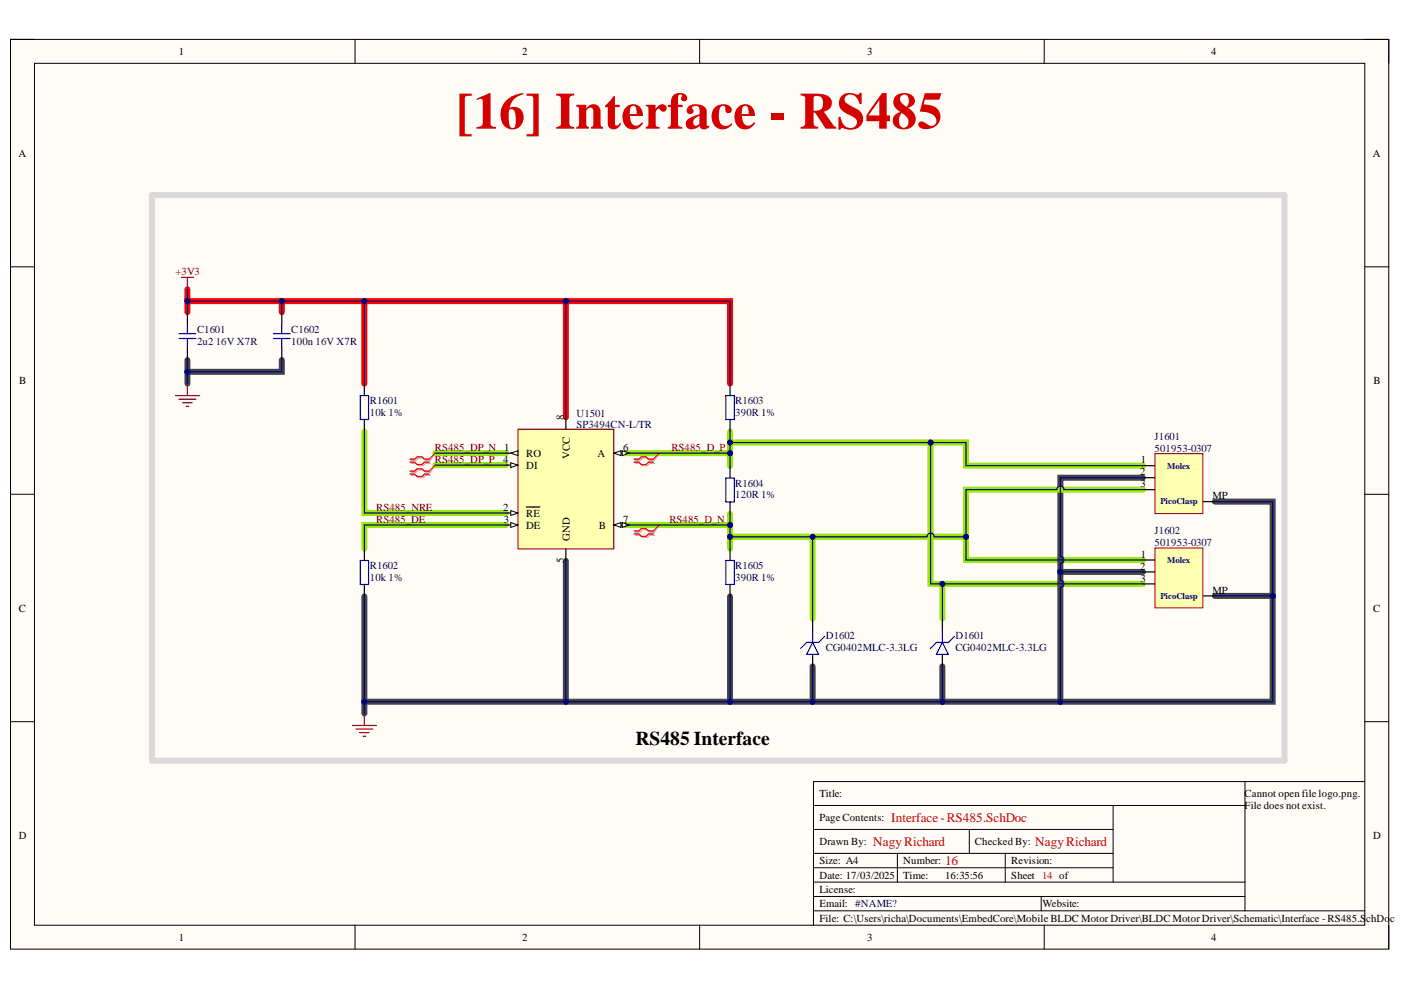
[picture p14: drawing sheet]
<svg xmlns="http://www.w3.org/2000/svg" width="297mm" height="210mm" viewBox="0 0 297 210" stroke-linecap="round" stroke-linejoin="round" font-family="sans-serif">
<defs><g id="words">
<text font-size="11" fill="#d50000" x="96.7" y="27.3">[16] Interface - RS485</text>
<text font-size="4.1" x="134.7" y="157.9">RS485 Interface</text>
<g font-size="2.8" fill="#d50000">
<text x="185.1" y="179.4">NagyRichard</text>
<text x="189" y="174.3">Interface-RS485.SchDoc</text>
<text x="219.5" y="179.4">NagyRichard</text>
<text x="200.4" y="183.4">16</text>
</g>
<g font-size="2.3">
<text x="37.9" y="11.7">1</text>
<text x="110.7" y="11.7">2</text>
<text x="183.9" y="11.7">3</text>
<text x="256.8" y="11.7">4</text>
<text x="3.9" y="33.3">A</text>
<text x="291" y="33.3">A</text>
<text x="4.1" y="81.4">B</text>
<text x="291.2" y="81.4">B</text>
<text x="119.5" y="89" transform="rotate(-90 119.5 89)">8</text>
<text x="106.9" y="95.6">1</text>
<text x="132.1" y="95.6">6</text>
<text x="106.7" y="98.2">4</text>
<text x="111.6" y="96.9">RO</text>
<text x="111.6" y="99.4">DI</text>
<text x="120.8" y="97.4" transform="rotate(-90 120.8 97.4)">VCC</text>
<text x="126.7" y="96.9">A</text>
<text x="241.7" y="100.8">2</text>
<text x="241.9" y="98.3">1</text>
<text x="241.8" y="103.3">3</text>
<text x="257" y="105.9">MP</text>
<text x="106.7" y="108.3">2</text>
<text x="106.8" y="110.8">3</text>
<text x="111.6" y="109.6">RE</text>
<text x="111.6" y="112.1">DE</text>
<text x="127" y="112.1">B</text>
<text x="132.1" y="110.8">7</text>
<text x="119.5" y="119.4" transform="rotate(-90 119.5 119.4)">5</text>
<text x="120.8" y="114.6" transform="rotate(-90 120.8 114.6)">GND</text>
<text x="241.9" y="118.3">1</text>
<text x="241.7" y="120.8">2</text>
<text x="241.8" y="123.3">3</text>
<text x="257" y="125.9">MP</text>
<text x="4" y="129.7">C</text>
<text x="291.1" y="129.7">C</text>
<text x="173.7" y="169">Title:</text>
<text x="263.9" y="169">Cannot open file logo.png.</text>
<text x="263.9" y="171.6">File does not exist.</text>
<text x="4" y="177.9">D</text>
<text x="173.7" y="179.2">Drawn By:</text>
<text x="173.7" y="174.1">Page Contents:</text>
<text x="206.7" y="179.2">Checked By:</text>
<text x="291.1" y="177.9">D</text>
<text x="173.7" y="183.2">Size: A4</text>
<text x="191.5" y="183.2">Number:</text>
<text x="214.4" y="183.2">Revision:</text>
<text x="173.7" y="186.3">Date: 17/03/2025</text>
<text x="173.7" y="189.3">License:</text>
<text x="191.5" y="186.3">Time:</text>
<text x="200.4" y="186.3">16:35:56</text>
<text x="214.4" y="186.3">Sheet 14 of</text>
<text x="173.7" y="195.4">File: C:\Users\richa\Documents\EmbedCore\Mobile BLDC Motor Driver\BLDC Motor Driver\Schematic\Interface - RS485.SchDo</text>
<text x="173.7" y="192.4">Email: #NAME?</text>
<text x="221" y="192.4">Website:</text>
<text x="294.7" y="195.4">c</text>
<text x="37.9" y="199.5">1</text>
<text x="110.7" y="199.5">2</text>
<text x="183.9" y="199.5">3</text>
<text x="256.8" y="199.5">4</text>
</g>
<g font-size="2.3" fill="#800000">
<text x="37.2" y="58.3">+3V3</text>
<text x="92.2" y="95.6">RS485_DP_N</text>
<text x="142.3" y="95.6">RS485_D_P</text>
<text x="92.2" y="98.2">RS485_DP_P</text>
<text x="79.8" y="108.3">RS485_NRE</text>
<text x="79.8" y="110.8">RS485_DE</text>
<text x="141.9" y="110.8">RS485_D_N</text>
</g>
<g font-size="2.3" fill="#000080">
<text x="41.8" y="70.5">C1601</text>
<text x="61.7" y="70.5">C1602</text>
<text x="41.8" y="73.1">2u2</text>
<text x="45.7" y="73.1">16V X7R</text>
<text x="61.7" y="73.1">100n 16V X7R</text>
<text x="78.4" y="85.7">R1601</text>
<text x="78.4" y="88.2">10k 1%</text>
<text x="122.2" y="88.4">U1501</text>
<text x="155.9" y="85.7">R1603</text>
<text x="155.9" y="88.2">390R 1%</text>
<text x="122.2" y="90.8">SP3494CN-L/TR</text>
<text x="244.8" y="93.4">J1601</text>
<text x="244.8" y="95.8">501953-0307</text>
<text x="155.9" y="103.2">R1604</text>
<text x="155.9" y="105.7">120R 1%</text>
<text x="244.8" y="113.3">J1602</text>
<text x="244.8" y="115.8">501953-0307</text>
<text x="78.4" y="120.6">R1602</text>
<text x="78.4" y="123.2">10k 1%</text>
<text x="155.9" y="120.6">R1605</text>
<text x="155.9" y="123.2">390R 1%</text>
<text x="175.1" y="135.5">D1602</text>
<text x="202.6" y="135.5">D1601</text>
<text x="175.1" y="138">CG0402MLC-3.3LG</text>
<text x="202.6" y="138">CG0402MLC-3.3LG</text>
</g>
<g font-size="1.9" fill="#000080">
<text x="247.5" y="99.4">Molex</text>
<text x="246" y="107">PicoClasp</text>
<text x="247.5" y="119.4">Molex</text>
<text x="246" y="127">PicoClasp</text>
</g>
</g></defs>
<path d="M2.2 8.4h292.2v192.8h-292.2z" fill-rule="evenodd" fill="#fffcf8"/>
<path d="M2.2 8.4h292.2v192.8h-292.2z" fill="none" stroke="#000" stroke-width=".21"/>
<path d="M7.3 13.4h282.1v182.8h-282.1z" fill-rule="evenodd" fill="#fffcf8"/>
<g fill="none" stroke="#000" stroke-width=".21">
<path d="M2.2 8.3h5.1M7.3 13.4h282.1v182.8h-282.1zM75.3 8.3v5.1M148.3 8.3v5.1M221.4 8.4v5M289.4 8.4h5v5M2.2 56.6h5.1M289.4 56.6h5M2.2 104.8h5.1M289.4 104.8h5M2.2 153h5.1M289.4 153h5"/>
<path d="M172.5 175.9h63.5M172.5 170.8h91.5M205.5 175.9v5M236 170.8v16.2M264 165.7v27.4M289.4 165.7h-116.9v30.5M75.3 196.2v5M148.3 196.2v5M172.5 180.9h63.5M172.5 187h91.5M172.5 184h63.5M172.5 190.1h91.5"/>
<path d="M172.5 193.1h116.9M190.3 180.9v6.1M213.1 180.9v6.1M220.8 190.1v3M221.4 196.2v5M294.4 196.2v5"/>
</g>
<path d="M39.7 76.3v5M59.7 76.3v2.5h-20M120 118.9v29.9M242.3 101.3h-17.5v20M257.6 106.4h12.2v19.9h-12.2M77.3 126.5v24.8M154.8 126.5v22.3M242.3 121.3h-17.5v27.5M269.8 126.3v22.5h-192.5M172.3 141.3v7.5M199.8 141.3v7.5" fill="none" stroke="#434343" stroke-width="1.3"/>
<path d="M39.7 66.2v-2.4h80.3v24.7M39.7 61.3v2.5M59.7 63.8v2.4M77.3 63.8v17.5M120 63.8h34.8v17.5" fill="none" stroke="#f00" stroke-width="1.3"/>
<g fill="none" stroke="#98ea01" stroke-width="1.3">
<path d="M77.3 91.5v17.3h30M92.3 98.6h15M92.3 96.1h15M132.7 96.1h22.1v2.7M154.8 91.5v4.6M154.8 93.8h50v4.9h37.5M197.3 93.8v30h45M107.3 111.3h-30v5M154.8 109v2.3h-22.1M154.8 111.3v5M172.3 113.8v17.3M204.8 113.8v4.9h37.5"/>
<path d="M242.3 103.8h-37.5v10h-50M199.8 123.8v7.3"/>
</g>
<path d="M109.8 91h20.3v25.4h-20.3z" fill-rule="evenodd" fill="#ffffb0"/>
<path d="M109.8 91h20.3v25.4h-20.3z" fill="none" stroke="#800000" stroke-width=".21"/>
<path d="M107.3 96.1h2.5" fill="none" stroke="#000" stroke-width=".25"/>
<path d="M108.3 96.1l1.5-.5v1z" fill="#f8fcff"/>
<path d="M108.3 96.1l1.5-.5v1z" fill="none" stroke="#000" stroke-width=".21"/>
<path d="M107.3 108.8h2.5" fill="none" stroke="#000" stroke-width=".25"/>
<path d="M108.3 108.3l1.5 .5-1.5 .5z" fill="#f8fcff"/>
<path d="M108.3 108.3l1.5 .5-1.5 .5z" fill="none" stroke="#000" stroke-width=".21"/>
<path d="M107.3 111.3h2.5M111.6 107.5h2.9" fill="none" stroke="#000" stroke-width=".25"/>
<path d="M108.3 110.8l1.5 .5-1.5 .5z" fill="#f8fcff"/>
<path d="M108.3 110.8l1.5 .5-1.5 .5z" fill="none" stroke="#000" stroke-width=".21"/>
<path d="M107.3 98.6h2.5" fill="none" stroke="#000" stroke-width=".25"/>
<path d="M108.3 98.1l1.5 .5-1.5 .5z" fill="#f8fcff"/>
<path d="M108.3 98.1l1.5 .5-1.5 .5z" fill="none" stroke="#000" stroke-width=".21"/>
<path d="M130.1 96.1h2.6M120 116.4v2.5" fill="none" stroke="#000" stroke-width=".25"/>
<path d="M130.1 96.1l1.6-.5v1z" fill="#f8fcff"/>
<path d="M130.1 96.1l1.6-.5v1z" fill="none" stroke="#000" stroke-width=".21"/>
<path d="M131.9 95.6l1.5 .5-1.5 .5z" fill="#f8fcff"/>
<path d="M131.9 95.6l1.5 .5-1.5 .5z" fill="none" stroke="#000" stroke-width=".21"/>
<path d="M130.1 111.3h2.6" fill="none" stroke="#000" stroke-width=".25"/>
<path d="M130.1 111.3l1.6-.5v1z" fill="#f8fcff"/>
<path d="M130.1 111.3l1.6-.5v1z" fill="none" stroke="#000" stroke-width=".21"/>
<path d="M131.9 110.8l1.5 .5-1.5 .5z" fill="#f8fcff"/>
<path d="M131.9 110.8l1.5 .5-1.5 .5z" fill="none" stroke="#000" stroke-width=".21"/>
<g fill="none" stroke="#000" stroke-width=".25">
<path d="M39.7 66.2v2.5M39.7 73.8v2.5M59.7 66.2v2.5M59.7 73.8v2.5M77.3 81.3v2.6M77.3 88.9v2.6M120 88.5v2.5M154.8 81.3v2.6M154.8 88.9v2.6M154.8 98.8v2.6M242.3 98.7h2.6M77.3 116.3v2.5"/>
<path d="M154.8 106.4v2.6M154.8 116.3v2.5M242.3 101.3h2.6M242.3 103.8h2.6M255 106.4h2.6M77.3 123.9v2.6M154.8 123.9v2.6"/>
</g>
<g fill="none" stroke="#00f" stroke-width=".25">
<path d="M38 71.8h3.5M38 70.8h3.5M39.7 68.7v2.1M39.7 71.8v2M58 71.8h3.5M58 70.8h3.5M59.7 68.7v2.1M59.7 71.8v2M76.4 83.9h1.7v5h-1.7zM153.9 83.9h1.8v5h-1.8zM76.4 118.8h1.7v5.1h-1.7zM153.9 118.8h1.8v5.1h-1.8z"/>
<path d="M153.9 101.4h1.8v5h-1.8z"/>
</g>
<path d="M38.5 58.8h2.5M39.7 58.8v2.5M37.2 83.9h5.1M38 84.6h3.5M38.7 85.4h2.1M39.5 86.2h.5M39.7 81.3v2.6M74.7 153.8h5.1M75.5 154.6h3.5M76.2 155.3h2.1M77 156.1h.5M77.3 151.3v2.5" fill="none" stroke="#800000" stroke-width=".25"/>
<path d="M244.9 96.2h10.1v12.7h-10.1z" fill-rule="evenodd" fill="#ffffb0"/>
<path d="M244.9 96.2h10.1v12.7h-10.1z" fill="none" stroke="#800000" stroke-width=".21"/>
<path d="M242.3 118.7h2.6M242.3 121.3h2.6M242.3 123.8h2.6M255 126.3h2.6" fill="none" stroke="#000" stroke-width=".25"/>
<path d="M244.9 116.2h10.1v12.7h-10.1z" fill-rule="evenodd" fill="#ffffb0"/>
<path d="M244.9 116.2h10.1v12.7h-10.1z" fill="none" stroke="#800000" stroke-width=".21"/>
<path d="M32.2 41.4h240.1v119.9h-240.1z" fill="none" stroke="#d9d9d9" stroke-width="1.3"/>
<path d="M87.2 98.2h1l.5 .5h1l.5-.5h1M87.2 97.6h1l.5-.5h1l.5 .5h1M134.7 98.2h1l.5 .5h1l.5-.5h1.1M134.7 97.6h1l.5-.5h1l.5 .5h1.1M87.2 100.8h1l.5 .5h1l.5-.5h1M87.2 100.1h1l.5-.5h1l.5 .5h1M134.7 113.5h1l.5 .5h1l.5-.5h1.1M134.7 112.8h1l.5-.5h1l.5 .5h1.1" fill="none" stroke="#d0a19e" stroke-width=".25"/>
<path d="M92.3 96.1l-1.1 1.5M92.3 98.6l-1.1 1.5M139.8 96.1l-1 1.5M139.8 111.3l-1 1.5" fill="none" stroke="#d0a19e" stroke-width=".21"/>
<path d="M86.9 98h1l.6 .5h1l.5-.5h1M86.9 97.4h1l.6-.6h1l.5 .6h1M86.9 99.9h1l.6-.5h1l.5 .5h1M134.4 98h1.1l.5 .5h1l.5-.5h1M134.4 97.4h1.1l.5-.6h1l.5 .6h1M86.9 100.5h1l.6 .5h1l.5-.5h1M134.4 113.2h1.1l.5 .5h1l.5-.5h1M134.4 112.6h1.1l.5-.5h1l.5 .5h1" fill="none" stroke="#f00" stroke-width=".25"/>
<path d="M92.3 96.1l-1.3 1.3M92.3 98.6l-1.3 1.3M139.8 96.1l-1.3 1.3M139.8 111.3l-1.3 1.3" fill="none" stroke="#f00" stroke-width=".21"/>
<path d="M172.3 131.1v2.6M172.3 138.7v2.6M199.8 131.1v2.6M199.8 138.8v2.5" fill="none" stroke="#000" stroke-width=".25"/>
<path d="M172.3 136.2l1.3 2.6h-2.6zM172.3 133.7v2.5M174.8 134.9l-1.2 1.3h-2.6l-1.2 1.3M199.8 136.2l1.3 2.6h-2.6zM199.8 133.7v2.5M202.3 134.9l-1.2 1.3h-2.6l-1.2 1.3" fill="none" stroke="#00f" stroke-width=".25"/>
<path d="M59.7 76.3v2.5h-20" fill="none" stroke="#000080" stroke-width=".25"/>
<circle cx="39.7" cy="78.8" r=".51" fill="#000080"/>
<circle cx="39.7" cy="78.8" r=".51" fill="none" stroke="#000080" stroke-width=".21"/>
<path d="M39.7 61.3v2.5" fill="none" stroke="#000080" stroke-width=".25"/>
<circle cx="39.7" cy="63.8" r=".51" fill="#000080"/>
<circle cx="39.7" cy="63.8" r=".51" fill="none" stroke="#000080" stroke-width=".21"/>
<path d="M59.7 63.8v2.4" fill="none" stroke="#000080" stroke-width=".25"/>
<circle cx="59.7" cy="63.8" r=".51" fill="#000080"/>
<circle cx="59.7" cy="63.8" r=".51" fill="none" stroke="#000080" stroke-width=".21"/>
<path d="M77.3 63.8v17.5" fill="none" stroke="#000080" stroke-width=".25"/>
<circle cx="77.3" cy="63.8" r=".51" fill="#000080"/>
<circle cx="77.3" cy="63.8" r=".51" fill="none" stroke="#000080" stroke-width=".21"/>
<path d="M120 63.8h34.8v17.5M92.3 98.6h15M92.3 96.1h15" fill="none" stroke="#000080" stroke-width=".25"/>
<circle cx="120" cy="63.8" r=".51" fill="#000080"/>
<circle cx="120" cy="63.8" r=".51" fill="none" stroke="#000080" stroke-width=".21"/>
<path d="M204.8 113.8v4.9h37.5" fill="none" stroke="#000080" stroke-width=".25"/>
<circle cx="204.8" cy="113.8" r=".51" fill="#000080"/>
<circle cx="204.8" cy="113.8" r=".51" fill="none" stroke="#000080" stroke-width=".21"/>
<path d="M39.7 76.3v5" fill="none" stroke="#000080" stroke-width=".25"/>
<circle cx="39.7" cy="78.8" r=".51" fill="#000080"/>
<circle cx="39.7" cy="78.8" r=".51" fill="none" stroke="#000080" stroke-width=".21"/>
<path d="M39.7 66.2v-2.4h80.3v24.7" fill="none" stroke="#000080" stroke-width=".25"/>
<circle cx="120" cy="63.8" r=".51" fill="#000080"/>
<circle cx="120" cy="63.8" r=".51" fill="none" stroke="#000080" stroke-width=".21"/>
<circle cx="77.3" cy="63.8" r=".51" fill="#000080"/>
<circle cx="77.3" cy="63.8" r=".51" fill="none" stroke="#000080" stroke-width=".21"/>
<circle cx="59.7" cy="63.8" r=".51" fill="#000080"/>
<circle cx="59.7" cy="63.8" r=".51" fill="none" stroke="#000080" stroke-width=".21"/>
<circle cx="39.7" cy="63.8" r=".51" fill="#000080"/>
<circle cx="39.7" cy="63.8" r=".51" fill="none" stroke="#000080" stroke-width=".21"/>
<path d="M77.3 91.5v17.3h30M107.3 111.3h-30v5M257.6 106.4h12.2v19.9h-12.2" fill="none" stroke="#000080" stroke-width=".25"/>
<circle cx="269.8" cy="126.3" r=".51" fill="#000080"/>
<circle cx="269.8" cy="126.3" r=".51" fill="none" stroke="#000080" stroke-width=".21"/>
<path d="M154.8 109v2.3h-22.1" fill="none" stroke="#000080" stroke-width=".25"/>
<circle cx="154.8" cy="111.3" r=".51" fill="#000080"/>
<circle cx="154.8" cy="111.3" r=".51" fill="none" stroke="#000080" stroke-width=".21"/>
<path d="M132.7 96.1h22.1v2.7" fill="none" stroke="#000080" stroke-width=".25"/>
<circle cx="154.8" cy="96.1" r=".51" fill="#000080"/>
<circle cx="154.8" cy="96.1" r=".51" fill="none" stroke="#000080" stroke-width=".21"/>
<path d="M154.8 91.5v4.6" fill="none" stroke="#000080" stroke-width=".25"/>
<circle cx="154.8" cy="96.1" r=".51" fill="#000080"/>
<circle cx="154.8" cy="96.1" r=".51" fill="none" stroke="#000080" stroke-width=".21"/>
<circle cx="154.8" cy="93.8" r=".51" fill="#000080"/>
<circle cx="154.8" cy="93.8" r=".51" fill="none" stroke="#000080" stroke-width=".21"/>
<path d="M197.3 93.8v30h45" fill="none" stroke="#000080" stroke-width=".25"/>
<circle cx="199.8" cy="123.8" r=".51" fill="#000080"/>
<circle cx="199.8" cy="123.8" r=".51" fill="none" stroke="#000080" stroke-width=".21"/>
<circle cx="197.3" cy="93.8" r=".51" fill="#000080"/>
<circle cx="197.3" cy="93.8" r=".51" fill="none" stroke="#000080" stroke-width=".21"/>
<path d="M242.3 101.3h-17.5v16.7a.76 .76 0 0 1 .8 .7 .76 .76 0 0 1-.8 .8v1.8" fill="none" stroke="#000080" stroke-width=".25"/>
<circle cx="224.8" cy="121.3" r=".51" fill="#000080"/>
<circle cx="224.8" cy="121.3" r=".51" fill="none" stroke="#000080" stroke-width=".21"/>
<path d="M242.3 121.3h-17.5v1.7a.76 .76 0 0 1 .8 .8 .76 .76 0 0 1-.8 .8v24.2" fill="none" stroke="#000080" stroke-width=".25"/>
<circle cx="224.8" cy="121.3" r=".51" fill="#000080"/>
<circle cx="224.8" cy="121.3" r=".51" fill="none" stroke="#000080" stroke-width=".21"/>
<circle cx="224.8" cy="148.8" r=".51" fill="#000080"/>
<circle cx="224.8" cy="148.8" r=".51" fill="none" stroke="#000080" stroke-width=".21"/>
<path d="M77.3 126.5v24.8" fill="none" stroke="#000080" stroke-width=".25"/>
<circle cx="77.3" cy="148.8" r=".51" fill="#000080"/>
<circle cx="77.3" cy="148.8" r=".51" fill="none" stroke="#000080" stroke-width=".21"/>
<path d="M269.8 126.3v22.5h-192.5" fill="none" stroke="#000080" stroke-width=".25"/>
<circle cx="77.3" cy="148.8" r=".51" fill="#000080"/>
<circle cx="77.3" cy="148.8" r=".51" fill="none" stroke="#000080" stroke-width=".21"/>
<circle cx="120" cy="148.8" r=".51" fill="#000080"/>
<circle cx="120" cy="148.8" r=".51" fill="none" stroke="#000080" stroke-width=".21"/>
<circle cx="154.8" cy="148.8" r=".51" fill="#000080"/>
<circle cx="154.8" cy="148.8" r=".51" fill="none" stroke="#000080" stroke-width=".21"/>
<circle cx="172.3" cy="148.8" r=".51" fill="#000080"/>
<circle cx="172.3" cy="148.8" r=".51" fill="none" stroke="#000080" stroke-width=".21"/>
<circle cx="199.8" cy="148.8" r=".51" fill="#000080"/>
<circle cx="199.8" cy="148.8" r=".51" fill="none" stroke="#000080" stroke-width=".21"/>
<circle cx="224.8" cy="148.8" r=".51" fill="#000080"/>
<circle cx="224.8" cy="148.8" r=".51" fill="none" stroke="#000080" stroke-width=".21"/>
<circle cx="269.8" cy="126.3" r=".51" fill="#000080"/>
<circle cx="269.8" cy="126.3" r=".51" fill="none" stroke="#000080" stroke-width=".21"/>
<path d="M120 118.9v29.9" fill="none" stroke="#000080" stroke-width=".25"/>
<circle cx="120" cy="148.8" r=".51" fill="#000080"/>
<circle cx="120" cy="148.8" r=".51" fill="none" stroke="#000080" stroke-width=".21"/>
<path d="M154.8 126.5v22.3" fill="none" stroke="#000080" stroke-width=".25"/>
<circle cx="154.8" cy="148.8" r=".51" fill="#000080"/>
<circle cx="154.8" cy="148.8" r=".51" fill="none" stroke="#000080" stroke-width=".21"/>
<path d="M154.8 111.3v5" fill="none" stroke="#000080" stroke-width=".25"/>
<circle cx="154.8" cy="111.3" r=".51" fill="#000080"/>
<circle cx="154.8" cy="111.3" r=".51" fill="none" stroke="#000080" stroke-width=".21"/>
<circle cx="154.8" cy="113.8" r=".51" fill="#000080"/>
<circle cx="154.8" cy="113.8" r=".51" fill="none" stroke="#000080" stroke-width=".21"/>
<path d="M242.3 103.8h-16.7a.76 .76 0 0 0-.8-.7 .76 .76 0 0 0-.7 .7h-19.3v10h-6.7a.76 .76 0 0 0-.8-.8 .76 .76 0 0 0-.8 .8h-41.7" fill="none" stroke="#000080" stroke-width=".25"/>
<circle cx="154.8" cy="113.8" r=".51" fill="#000080"/>
<circle cx="154.8" cy="113.8" r=".51" fill="none" stroke="#000080" stroke-width=".21"/>
<circle cx="172.3" cy="113.8" r=".51" fill="#000080"/>
<circle cx="172.3" cy="113.8" r=".51" fill="none" stroke="#000080" stroke-width=".21"/>
<circle cx="204.8" cy="113.8" r=".51" fill="#000080"/>
<circle cx="204.8" cy="113.8" r=".51" fill="none" stroke="#000080" stroke-width=".21"/>
<path d="M154.8 93.8h50v4.9h37.5" fill="none" stroke="#000080" stroke-width=".25"/>
<circle cx="197.3" cy="93.8" r=".51" fill="#000080"/>
<circle cx="197.3" cy="93.8" r=".51" fill="none" stroke="#000080" stroke-width=".21"/>
<circle cx="154.8" cy="93.8" r=".51" fill="#000080"/>
<circle cx="154.8" cy="93.8" r=".51" fill="none" stroke="#000080" stroke-width=".21"/>
<path d="M172.3 141.3v7.5" fill="none" stroke="#000080" stroke-width=".25"/>
<circle cx="172.3" cy="148.8" r=".51" fill="#000080"/>
<circle cx="172.3" cy="148.8" r=".51" fill="none" stroke="#000080" stroke-width=".21"/>
<path d="M172.3 113.8v17.3" fill="none" stroke="#000080" stroke-width=".25"/>
<circle cx="172.3" cy="113.8" r=".51" fill="#000080"/>
<circle cx="172.3" cy="113.8" r=".51" fill="none" stroke="#000080" stroke-width=".21"/>
<path d="M199.8 123.8v7.3" fill="none" stroke="#000080" stroke-width=".25"/>
<circle cx="199.8" cy="123.8" r=".51" fill="#000080"/>
<circle cx="199.8" cy="123.8" r=".51" fill="none" stroke="#000080" stroke-width=".21"/>
<path d="M199.8 141.3v7.5" fill="none" stroke="#000080" stroke-width=".25"/>
<circle cx="199.8" cy="148.8" r=".51" fill="#000080"/>
<circle cx="199.8" cy="148.8" r=".51" fill="none" stroke="#000080" stroke-width=".21"/>
<use href="#words"/>
</svg>
